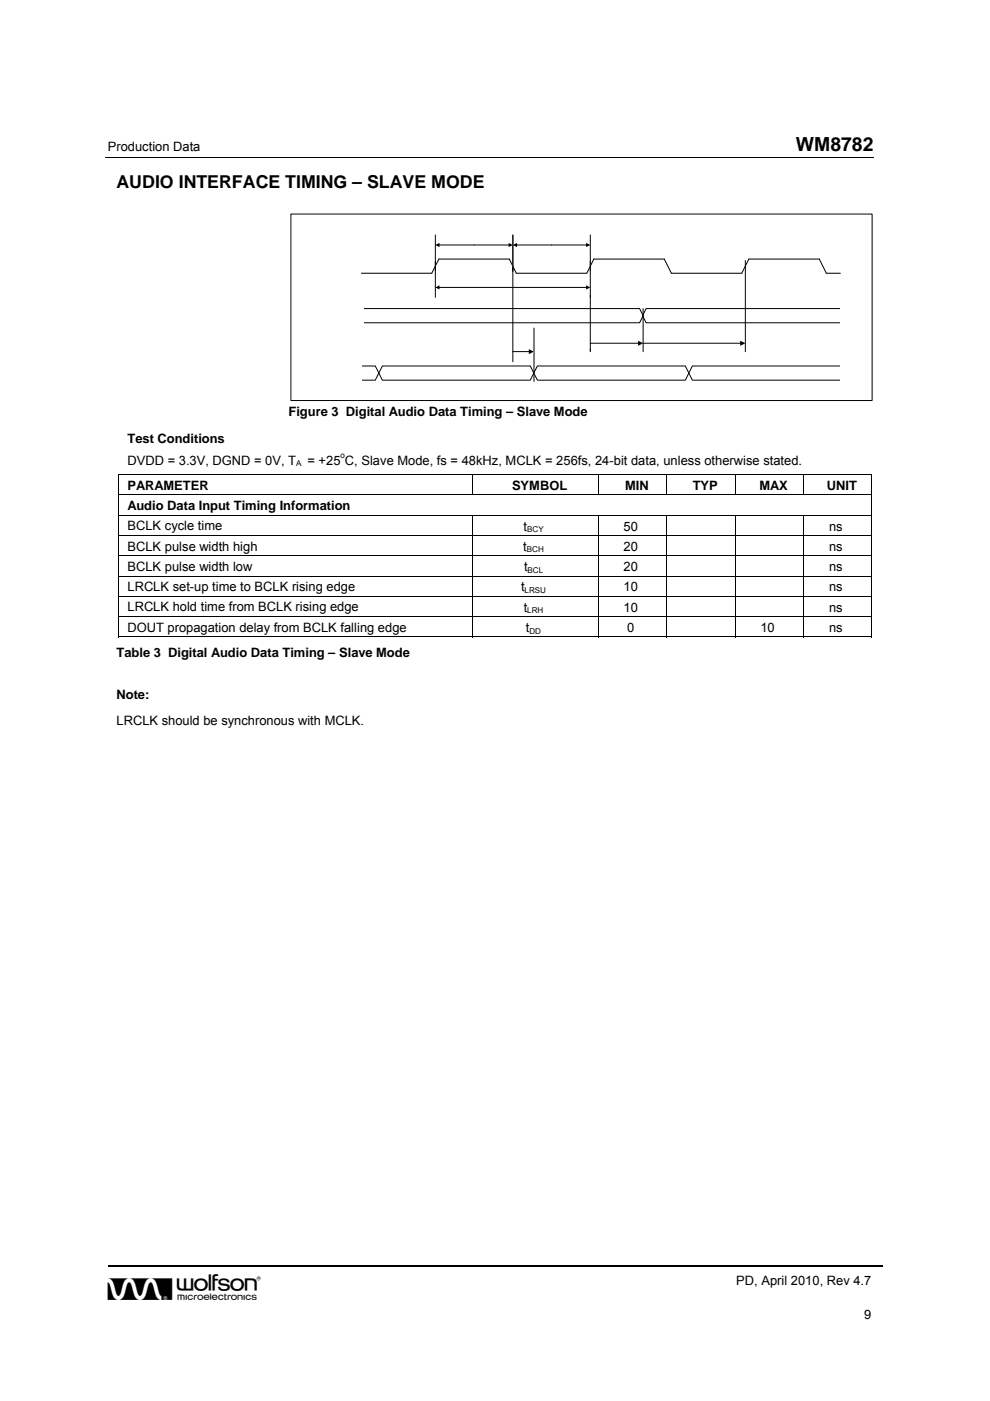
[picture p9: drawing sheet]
<svg xmlns="http://www.w3.org/2000/svg" width="210mm" height="297mm" viewBox="0 0 210 297" stroke-linecap="round" stroke-linejoin="round" font-family="sans-serif">
<defs><g id="words">
<text font-size="6.9" x="22.9" y="275.7">w</text>
<text font-size="4.1" x="168.7" y="32.1">WM8782</text>
<text font-size="3.8" x="24.7" y="39.9">AUDIO INTERFACE TIMING – SLAVE MODE</text>
<g font-size="2.7">
<text x="22.9" y="32.1">Production Data</text>
<text x="61.2" y="88.2">Figure 3 Digital Audio Data Timing – Slave Mode</text>
<text x="27" y="94">Test Conditions</text>
<text x="27" y="98.5">DVDD = 3.3V, DGND = 0V, T</text>
<text x="65.2" y="98.5">= +25 C, Slave Mode, fs = 48kHz, MCLK = 256fs, 24-bit data, unless otherwise stated.</text>
<text x="27" y="103.8">PARAMETER</text>
<text x="108.6" y="103.8">SYMBOL</text>
<text x="132.5" y="103.8">MIN</text>
<text x="146.9" y="103.8">TYP</text>
<text x="161" y="103.8">MAX</text>
<text x="175.3" y="103.8">UNIT</text>
<text x="27" y="108.1">Audio Data Input Timing Information</text>
<text x="27" y="112.4">BCLK cycle time</text>
<text x="111" y="112.5">t</text>
<text x="132.2" y="112.5">50</text>
<text x="175.8" y="112.5">ns</text>
<text x="27" y="116.7">BCLK pulse width high</text>
<text x="111" y="116.8">t</text>
<text x="132.2" y="116.8">20</text>
<text x="175.8" y="116.8">ns</text>
<text x="27" y="121">BCLK pulse width low</text>
<text x="27" y="125.3">LRCLK set-up time to BCLK rising edge</text>
<text x="110.5" y="125.4">t</text>
<text x="111.1" y="121.1">t</text>
<text x="132.2" y="121.1">20</text>
<text x="132.2" y="125.4">10</text>
<text x="175.8" y="121.1">ns</text>
<text x="175.8" y="125.4">ns</text>
<text x="27" y="129.6">LRCLK hold time from BCLK rising edge</text>
<text x="111" y="129.7">t</text>
<text x="132.2" y="129.7">10</text>
<text x="175.8" y="129.7">ns</text>
<text x="27" y="133.9">DOUT propagation delay from BCLK falling edge</text>
<text x="111.5" y="134">t</text>
<text x="133" y="134">0</text>
<text x="161.2" y="134">10</text>
<text x="175.8" y="134">ns</text>
<text x="24.7" y="139.3">Table 3 Digital Audio Data Timing – Slave Mode</text>
<text x="24.7" y="148.2">Note:</text>
<text x="24.7" y="153.7">LRCLK should be synchronous with MCLK.</text>
<text x="156.1" y="272.4">PD, April 2010, Rev 4.7</text>
<text x="183.2" y="279.6">9</text>
</g>
<g font-size="1.7">
<text x="62.8" y="98.8">A</text>
<text x="72.2" y="97.1">o</text>
<text x="111.8" y="112.8">BCY</text>
<text x="111.7" y="117.1">BCH</text>
<text x="111.2" y="125.8">LRSU</text>
<text x="111.9" y="121.5">BCL</text>
<text x="111.8" y="130">LRH</text>
<text x="112.3" y="134.3">DD</text>
</g>
</g></defs>
<path d="M22.3 33.4h163M61.7 45.4h123.2v39.5h-123.2zM76.6 57.9h14.9l1.5-3h15l1.5 3h14.9l1.5-3h14.9l1.5 3h15l1.5-3h14.9l1.5 3h3M76.6 65.4h59l.8 1.5-.8 1.5h-59l-.7-1.5zM137 65.4h41.9l.8 1.5-.8 1.5h-41.9l-.8-1.5z" fill="none" stroke="#000" stroke-width=".21"/>
<path d="M22.8 268.3h164.3" fill="none" stroke="#000" stroke-width=".32"/>
<g fill="#fff">
<path d="M178.2 64.6h5.2v4.5h-5.2z"/>
<path d="M74 64.3h3v4.5h-3z"/>
</g>
<path d="M92.3 49.8v7.7zM108.7 49.8v7.7z" fill-rule="evenodd" fill="#fff"/>
<path d="M92.3 49.8v7.7zM93.1 51.9h14.9M108.7 49.8v7.7z" fill="none" stroke="#000" stroke-width=".21"/>
<path d="M92.3 51.9l.9-.4v.9zM107.8 51.5l.9 .4-.9 .5z" fill="#000"/>
<path d="M108.7 49.8v7.7zM125.2 49.8v7.7z" fill-rule="evenodd" fill="#fff"/>
<path d="M108.7 49.8v7.7zM109.5 51.9h14.9M125.2 49.8v7.7z" fill="none" stroke="#000" stroke-width=".21"/>
<path d="M108.7 51.9l.9-.4v.9zM124.3 51.5l.9 .4-.9 .5z" fill="#000"/>
<path d="M92.3 55.4v7.7zM125.2 55.4v7.7z" fill-rule="evenodd" fill="#fff"/>
<path d="M92.3 55.4v7.7zM125.2 55.4v7.7zM93.1 60.9h31.3" fill="none" stroke="#000" stroke-width=".21"/>
<path d="M92.3 60.9l.9-.4v.9zM124.3 60.5l.9 .4-.9 .5z" fill="#000"/>
<path d="M73.5 75.2h3v4.5h-3z" fill="#fff"/>
<path d="M75.1 77.6h4.5l.7 1.5-.7 1.5h-4.5l-.8-1.5zM81.1 77.6h31.3l.8 1.5-.8 1.5h-31.3l-.8-1.5zM113.9 77.6h31.4l.7 1.5-.7 1.5h-31.4l-.7-1.5zM146.8 77.6h32.1l.8 1.5-.8 1.5h-32.1l-.8-1.5z" fill="none" stroke="#000" stroke-width=".21"/>
<g fill="#fff">
<path d="M178.2 76.6h2.9v4.4h-2.9z"/>
<path d="M71.5 76.6h5.2v4.4h-5.2z"/>
</g>
<g fill="none" stroke="#000" stroke-width=".21">
<path d="M108.7 56.8v19.9M158 55.2v19.4M108.7 74.5h3.5M113.2 69.6v11.3M125.2 72.8h10.2M125.2 62.6v12M136.4 72.8h20.7M136.4 65.4v9.2M25.1 100.6h159.8M25.1 104.9h159.8M25.1 109.2h159.8M25.1 113.5h159.8"/>
<path d="M25.1 117.8h159.8M25.2 100.7v4.2M25.2 105v4.2M25.2 109.3v4.2M25.2 113.6v4.2M25.2 117.9v4.2M100.1 100.7v4.2M100.1 109.3v4.2M100.1 113.6v4.2M100.1 117.9v4.2M126.8 100.7v4.2M126.8 109.3v4.2"/>
<path d="M126.8 113.6v4.2M126.8 117.9v4.2M141.3 100.7v4.2M141.3 109.3v4.2M141.3 113.6v4.2M141.3 117.9v4.2M155.9 100.7v4.2M155.9 109.3v4.2M155.9 113.6v4.2M155.9 117.9v4.2M170.3 100.7v4.2M170.3 109.3v4.2"/>
<path d="M170.3 113.6v4.2M170.3 117.9v4.2M184.8 100.7v4.2M184.8 105v4.2M184.8 109.3v4.2M184.8 113.6v4.2M184.8 117.9v4.2M25.1 122.2h159.8M25.1 126.4h159.8M25.1 130.7h159.8M25.1 135.1h74.9M25.2 122.2v4.2"/>
<path d="M25.2 126.5v4.2M25.2 130.8v4.3M100.1 122.2v4.2M100.1 126.5v4.2M100.1 130.8v4.3M100.2 135.1h26.6M126.8 122.2v4.2M126.8 126.5v4.2M126.8 130.8v4.3M126.9 135.1h14.3M141.3 122.2v4.2M141.3 126.5v4.2"/>
<path d="M141.3 130.8v4.3M141.4 135.1h14.4M155.9 122.2v4.2M155.9 126.5v4.2M155.9 130.8v4.3M155.9 135.1h14.4M170.3 122.2v4.2M170.3 126.5v4.2M170.3 130.8v4.3M170.4 135.1h14.4M184.8 122.2v4.2M184.8 126.5v4.2"/>
<path d="M184.8 130.8v4.3"/>
</g>
<path d="M112.1 74l1.1 .5-1.1 .6zM135.3 72.2l1.1 .6-1.1 .5zM157 72.2l1 .6-1 .5z" fill="#000"/>
<path d="M25.1 100.5h.2v.2h-.2zM184.8 100.5h.1v.2h-.1zM184.8 135h.1v.1h-.1z" fill="#000"/>
<use href="#words"/>
</svg>
